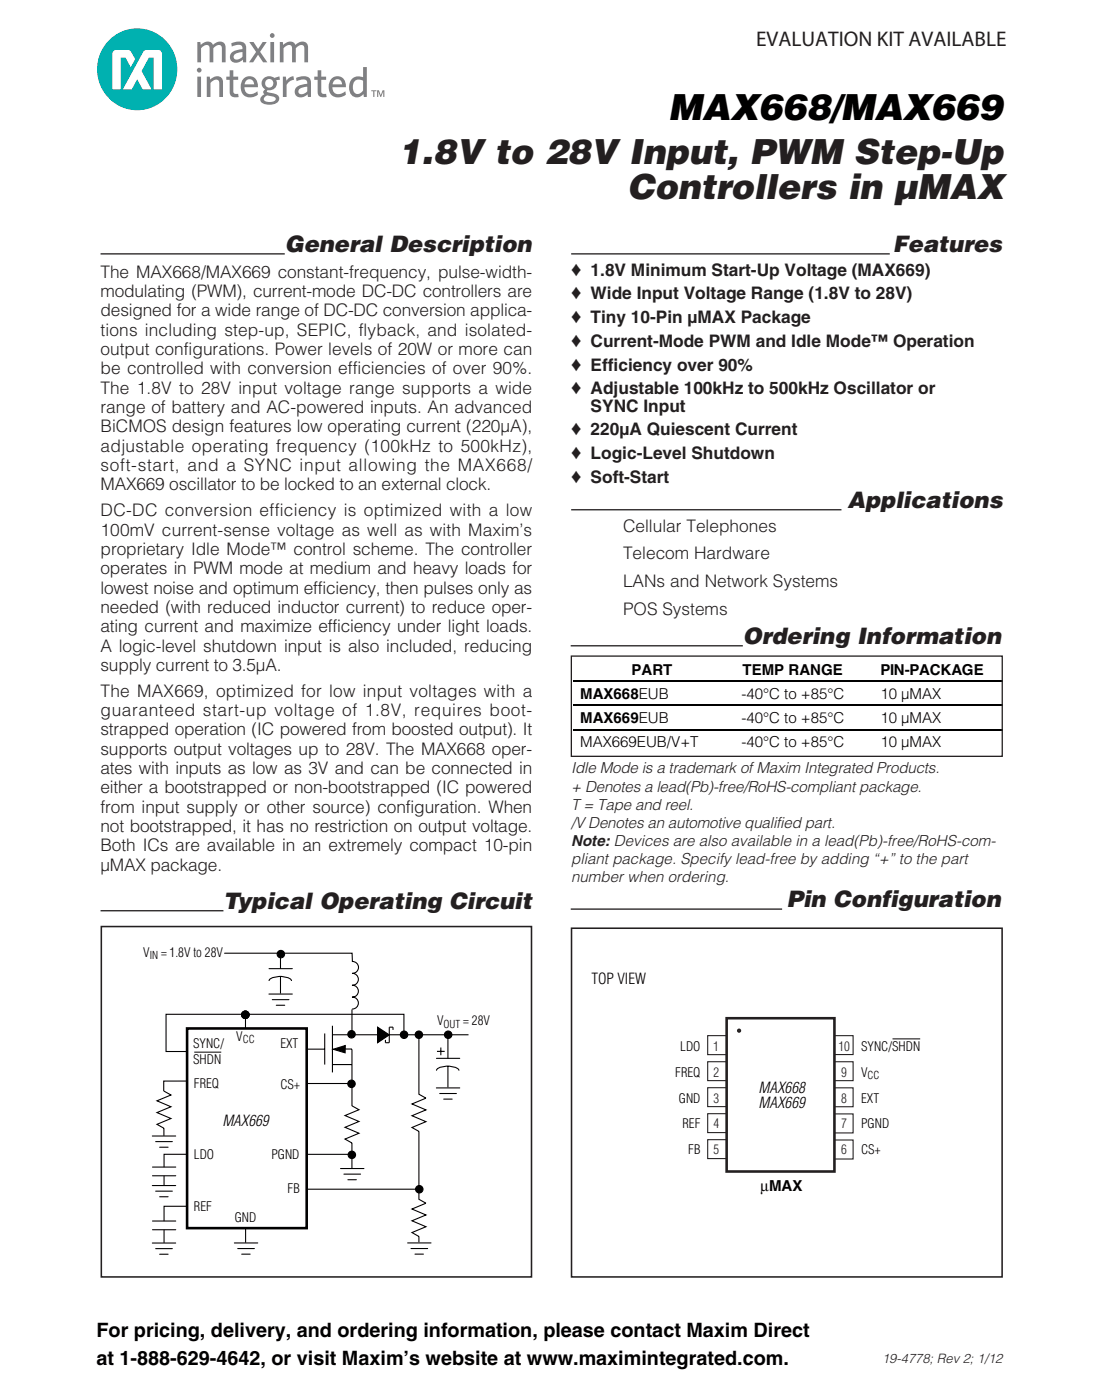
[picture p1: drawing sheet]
<svg xmlns="http://www.w3.org/2000/svg" width="216mm" height="274mm" viewBox="0 0 216 274" stroke-linecap="round" stroke-linejoin="round" font-family="sans-serif">
<defs><g id="words">
<text font-size="7.1" x="130.9" y="23.5">MAX668/MAX669</text>
<g font-size="6.9" fill="#231f20">
<text x="78.1" y="32.1">1.8V to 28V Input, PWM Step-Up</text>
<text x="123" y="38.9">Controllers in µMAX</text>
</g>
<g font-size="4.5" fill="#231f20">
<text x="55.8" y="49.3">General Description</text>
<text x="174.9" y="49.3">Features</text>
<text x="166" y="99.5">Applications</text>
<text x="145.5" y="126.1">Ordering Information</text>
<text x="52.3" y="167.6">Functional Diagrams</text>
<text x="43.7" y="178.1">Typical Operating Circuit</text>
<text x="154.1" y="177.7">Pin Configuration</text>
</g>
<text font-size="4.2" fill="#231f20" x="148.1" y="9">EVALUATION KIT AVAILABLE</text>
<g font-size="3.9">
<text x="18.9" y="262">For pricing, delivery, and ordering information, please contact Maxim Direct</text>
<text x="18.9" y="267.4">at 1-888-629-4642, or visit Maxim’s website at www.maximintegrated.com.</text>
</g>
<g font-size="3.4" fill="#231f20">
<text x="19.7" y="54.4">The MAX668/MAX669 constant-frequency, pulse-width-</text>
<text x="19.7" y="58.2">modulating (PWM), current-mode DC-DC controllers are</text>
<text x="111.9" y="54">♦ 1.8V Minimum Start-Up Voltage (MAX669)</text>
<text x="111.9" y="58.7">♦ Wide Input Voltage Range (1.8V to 28V)</text>
<text x="19.7" y="62">designed for a wide range of DC-DC conversion applica-</text>
<text x="19.7" y="65.8">tions including step-up, SEPIC, flyback, and isolated-</text>
<text x="111.9" y="63.3">♦ Tiny 10-Pin µMAX Package</text>
<text x="19.7" y="69.6">output configurations. Power levels of 20W or more can</text>
<text x="111.9" y="68">♦ Current-Mode PWM and Idle Mode™ Operation</text>
<text x="19.7" y="73.4">be controlled with conversion efficiencies of over 90%.</text>
<text x="19.7" y="77.1">The 1.8V to 28V input voltage range supports a wide</text>
<text x="111.9" y="72.6">♦ Efficiency over 90%</text>
<text x="111.9" y="77.3">♦ Adjustable 100kHz to 500kHz Oscillator or</text>
<text x="19.7" y="80.9">range of battery and AC-powered inputs. An advanced</text>
<text x="115.7" y="80.7">SYNC Input</text>
<text x="19.7" y="84.7">BiCMOS design features low operating current (220µA),</text>
<text x="19.7" y="88.5">adjustable operating frequency (100kHz to 500kHz),</text>
<text x="111.9" y="85.3">♦ 220µA Quiescent Current</text>
<text x="111.9" y="90">♦ Logic-Level Shutdown</text>
<text x="19.7" y="92.3">soft-start, and a SYNC input allowing the MAX668/</text>
<text x="111.9" y="94.6">♦ Soft-Start</text>
<text x="19.7" y="96.1">MAX669 oscillator to be locked to an external clock.</text>
<text x="19.7" y="101.2">DC-DC conversion efficiency is optimized with a low</text>
<text x="19.7" y="104.9">100mV current-sense voltage as well as with Maxim’s</text>
<text x="122.1" y="104.2">Cellular Telephones</text>
<text x="19.7" y="108.7">proprietary Idle Mode™ control scheme. The controller</text>
<text x="19.7" y="112.5">operates in PWM mode at medium and heavy loads for</text>
<text x="122.1" y="109.6">Telecom Hardware</text>
<text x="19.7" y="116.3">lowest noise and optimum efficiency, then pulses only as</text>
<text x="122.1" y="115">LANs and Network Systems</text>
<text x="19.7" y="120.1">needed (with reduced inductor current) to reduce oper-</text>
<text x="19.7" y="123.9">ating current and maximize efficiency under light loads.</text>
<text x="122.1" y="120.4">POS Systems</text>
<text x="19.7" y="127.7">A logic-level shutdown input is also included, reducing</text>
<text x="19.7" y="131.5">supply current to 3.5µA.</text>
<text x="19.7" y="136.5">The MAX669, optimized for low input voltages with a</text>
<text x="19.7" y="140.3">guaranteed start-up voltage of 1.8V, requires boot-</text>
<text x="19.7" y="144.1">strapped operation (IC powered from boosted output). It</text>
<text x="19.7" y="147.9">supports output voltages up to 28V. The MAX668 oper-</text>
<text x="19.7" y="151.7">ates with inputs as low as 3V and can be connected in</text>
<text x="19.7" y="155.5">either a bootstrapped or non-bootstrapped (IC powered</text>
<text x="19.7" y="159.3">from input supply or other source) configuration. When</text>
<text x="19.7" y="163.1">not bootstrapped, it has no restriction on output voltage.</text>
<text x="19.7" y="166.8">Both ICs are available in an extremely compact 10-pin</text>
<text x="19.7" y="170.6">µMAX package.</text>
</g>
<g font-size="3" fill="#231f20">
<text x="111.9" y="155.1">+ Denotes a lead(Pb)-free/RoHS-compliant package.</text>
<text x="111.9" y="151.5">Idle Mode is a trademark of Maxim Integrated Products.</text>
<text x="111.9" y="158.7">T = Tape and reel.</text>
<text x="111.9" y="165.8">Note: Devices are also available in a lead(Pb)-free/RoHS-com-</text>
<text x="111.9" y="162.2">/V Denotes an automotive qualified part.</text>
<text x="111.9" y="172.9">number when ordering.</text>
<text x="111.9" y="169.3">pliant package. Specify lead-free by adding “+” to the part</text>
<text x="18.7" y="239.9">Pin Configurations appear at end of data sheet.</text>
<text x="18.7" y="243.7">Functional Diagrams continued at end of data sheet.</text>
<text x="18.7" y="248">UCSP is a trademark of Maxim Integrated Products, Inc.</text>
</g>
<g font-size="3">
<text x="115.9" y="192.9">TOP VIEW</text>
<text x="148.6" y="214.2">MAX668</text>
<text x="43.6" y="220.6">MAX669</text>
<text x="148.6" y="217.1">MAX669</text>
<text x="149" y="233.3">µMAX</text>
</g>
<g font-size="2.9">
<text x="113.7" y="137">MAX668EUB</text>
<text x="123.7" y="132.2">PART</text>
<text x="145.3" y="137">-40°C to +85°C</text>
<text x="145.5" y="132.2">TEMP RANGE</text>
<text x="172.5" y="137">10 µMAX</text>
<text x="172.5" y="132.2">PIN-PAC K AGE</text>
<text x="113.7" y="141.7">MAX669EUB</text>
<text x="145.3" y="141.7">-40°C to +85°C</text>
<text x="172.5" y="141.7">10 µMAX</text>
<text x="113.7" y="146.4">MAX669EUB/V+T</text>
<text x="145.3" y="146.4">-40°C to +85°C</text>
<text x="172.5" y="146.4">10 µMAX</text>
</g>
<text font-size="2.7" fill="#fff" x="35" y="21.3" transform="rotate(-7 35 21.3)">AVAILABLE</text>
<text font-size="2.6" fill="#231f20" x="172.8" y="267.1">19-4778; Rev 2; 1/12</text>
<g font-size="2.5">
<text x="28.1" y="187.5">V</text>
<text x="31.5" y="187.5">= 1.8V to 28V</text>
<text x="85.6" y="200.9">V</text>
<text x="90.8" y="200.9">= 28V</text>
<text x="37.8" y="205.4">SYNC/</text>
<text x="37.8" y="208.6">SHDN</text>
<text x="46.3" y="204">V</text>
<text x="54.9" y="205.4">EXT</text>
<text x="133.3" y="206">LDO</text>
<text x="168.7" y="206">SYNC/SHDN</text>
<text x="38" y="213.1">FREQ</text>
<text x="54.9" y="213.3">CS+</text>
<text x="132.3" y="211">FREQ</text>
<text x="168.7" y="211">V</text>
<text x="133" y="216.1">GND</text>
<text x="133.7" y="221.1">REF</text>
<text x="168.7" y="216.1">EXT</text>
<text x="168.7" y="221.1">PGND</text>
<text x="38" y="227.2">LDO</text>
<text x="53.2" y="227">PGND</text>
<text x="134.8" y="226.2">FB</text>
<text x="168.7" y="226.2">CS+</text>
<text x="56.3" y="233.8">FB</text>
<text x="38" y="237.3">REF</text>
<text x="46" y="239.4">GND</text>
</g>
<g font-size="2.5" fill="#231f20">
<text x="139.7" y="206">1</text>
<text x="164.2" y="206">10</text>
<text x="139.8" y="211">2</text>
<text x="164.8" y="211">9</text>
<text x="139.8" y="216.1">3</text>
<text x="139.8" y="221.1">4</text>
<text x="164.8" y="216.1">8</text>
<text x="164.8" y="221.1">7</text>
<text x="139.8" y="226.2">5</text>
<text x="164.8" y="226.2">6</text>
</g>
<g font-size="2.1">
<text x="29.3" y="187.9">IN</text>
<text x="86.9" y="201.3">OUT</text>
<text x="47.5" y="204.5">CC</text>
<text x="170" y="211.4">CC</text>
</g>
</g></defs>
<!-- layer: Layer 1 -->
<path d="M64.6 11l-45.7 6.2M64.6 12.7l-45.7 6.1" fill="none" stroke="#fff" stroke-width=".28"/>
<path d="M21.3 7.9a7.9 7.9 0 0 1 11.6 .5 7.9 7.9 0 0 1-1.2 11.5 8 8 0 0 1-10.8-1.1 8 8 0 0 1 .4-10.9z" fill="#00b1b0"/>
<path d="M22.2 10l-.2 .6v6.9h1.7v-6.2h.9l1 1.9 .9-1.6-.8-1.4-.4-.4h-2.5zM28.2 9.9l-4.1 7.6h1.7l1.1-2 1 2h1.8l-2-3.6 1.5-2.6h.9v6.2h1.7v-6.9a.81 .81 0 0 0-.8-.8h-2.3z" fill="#fff"/>
<g fill="#7e8083">
<path d="M40.5 15h.6l.1 .6a1.41 1.41 0 0 1 2.4 .1l.1 3.3h-.7v-2.7a.67 .67 0 0 0-.4-.7 .67 .67 0 0 0-.8 .2l-.6 .4v2.8h-.7z"/>
<path d="M45 13.8h.7v1.2h1v.6h-1v2.3l.2 .4 .8 .1 .1 .6a1.24 1.24 0 0 1-1.8-1v-2.4h-.7v-.6h.7z"/>
<path d="M62.2 13.8h.7v1.2h1v.6h-1v2.3l.3 .4 .7 .1 .1 .6a1.24 1.24 0 0 1-1.8-1v-2.4h-.6v-.6h.6z"/>
<path d="M55.4 15h.6l.1 .8a1.73 1.73 0 0 1 1.4-.9l.1 .7a1.77 1.77 0 0 0-1.5 1v2.4h-.7z"/>
<path d="M38.7 8.2h.5l.1 .6a1.4 1.4 0 0 1 2.4 0 1.38 1.38 0 0 1 2.5 .1v3.3h-.7v-2.7a.65 .65 0 0 0-.4-.7 .65 .65 0 0 0-.8 .2l-.5 .5v2.7h-.7v-2.7a.65 .65 0 0 0-.4-.7 .65 .65 0 0 0-.8 .2l-.5 .5v2.7h-.7z"/>
<path d="M54.8 8.2h.6l.1 .6a1.4 1.4 0 0 1 2.4 0 1.38 1.38 0 0 1 2.4 .1l.1 3.3h-.8v-2.7a.65 .65 0 0 0-.4-.7 .65 .65 0 0 0-.7 .2l-.5 .5v2.7h-.8v-2.7a.65 .65 0 0 0-.4-.7 .65 .65 0 0 0-.7 .2l-.6 .5v2.7h-.7z"/>
<path d="M48.8 8.2h.9l.9 1.4 .9-1.4h.8l-1.3 1.9 1.4 2.1h-.9l-.9-1.5-1 1.5h-.8l1.4-2z"/>
<path d="M38.7 15h.7v4h-.7zM38.6 13.7a.47 .47 0 0 1 .9 0 .47 .47 0 0 1-.9 0z"/>
<path d="M48.3 15.8l-.4 .7h1.9a.91 .91 0 0 0-.5-.9 .91 .91 0 0 0-1 .2zM47.6 15.5a1.7 1.7 0 0 1 2.1-.3 1.7 1.7 0 0 1 .8 1.9h-2.6a1.29 1.29 0 0 0 .7 1.3 1.29 1.29 0 0 0 1.5-.3l.3-.2 .1 .7a2.02 2.02 0 0 1-2.5 .2 2.02 2.02 0 0 1-.8-2.4z"/>
<path d="M51.9 16.3a.85 .85 0 0 0 1.7 0 .85 .85 0 0 0-1.7 0zM51.8 19l-.1 .4a1.48 1.48 0 0 0 2.3 0 1.31 1.31 0 0 0-1.4-.6l-.3-.1zM51.5 15.5a1.65 1.65 0 0 1 2.2-.2l1-.3 .1 .6-.7 .1a1.4 1.4 0 0 1-.2 1.5 1.4 1.4 0 0 1-1.4 .5l-.2 .3 1.1 .3a1.08 1.08 0 0 1 1.1 .4 1.08 1.08 0 0 1-.1 1.3 2.69 2.69 0 0 1-3.3-.1 1.04 1.04 0 0 1 .7-1.4l-.2-.3a.59 .59 0 0 1 .4-.7 1.34 1.34 0 0 1-.5-2z"/>
<path d="M58.7 17.5a.6 .6 0 0 0-.1 .8 .6 .6 0 0 0 .7 .1l.9-.5v-.9l-.7 .1zM58 15.3l1.1-.3a1.31 1.31 0 0 1 1.8 1.2v2.8h-.6v-.5a1.45 1.45 0 0 1-2.5-.2 1.3 1.3 0 0 1 1-1.6l1.4-.3a.75 .75 0 0 0-.3-.7 .75 .75 0 0 0-.8-.1l-1 .3z"/>
<path d="M65.5 15.8l-.3 .7h1.8a.91 .91 0 0 0-.5-.9 .91 .91 0 0 0-1 .2zM64.9 15.5a1.7 1.7 0 0 1 2.1-.3 1.7 1.7 0 0 1 .8 1.9h-2.7a1.29 1.29 0 0 0 .8 1.3 1.29 1.29 0 0 0 1.4-.3l.4-.2 .1 .7a2.02 2.02 0 0 1-2.6 .2 2.02 2.02 0 0 1-.7-2.4z"/>
<path d="M69.5 15.8a1.83 1.83 0 0 0 .2 2.6 1.2 1.2 0 0 0 1.4-.7v-1.9l-.9-.2zM71.1 13.1h.8v5.9h-.6l-.1-.6a1.57 1.57 0 0 1-1.9 .5 1.57 1.57 0 0 1-.9-1.8 1.91 1.91 0 0 1 2.7-2z"/>
<path d="M46 10.7a.6 .6 0 0 0-.1 .8 .6 .6 0 0 0 .8 .1l.8-.5v-.9l-.7 .1zM45.3 8.5l1.1-.3a1.31 1.31 0 0 1 1.8 1.2v2.8h-.6v-.5a1.45 1.45 0 0 1-2.5-.1 1.3 1.3 0 0 1 1-1.7l1.4-.3a.75 .75 0 0 0-.3-.7 .75 .75 0 0 0-.8-.1l-1 .3z"/>
<path d="M53 8.2h.7v4h-.7zM52.9 7a.47 .47 0 0 1 .9 0 .47 .47 0 0 1-.9 0z"/>
<path d="M73.9 17.7v1.3h.2v-1.1l.4 1.1h.2l.4-1.1v1.1h.2v-1.3h-.3l-.4 1-.4-1zM72.7 17.7v.2h.4v1.1h.3v-1.1h.3v-.2z"/>
</g>
<g fill="#fff">
<path d="M188.2 253.7h19.1v6.3h-19.1z"/>
<path d="M195.5 42.8h11.6v83.1h-11.6z"/>
</g>
<path d="M19.7 49.7h36.1M111.9 49.7h62.4M111.9 99.9h53" fill="none" stroke="#231f20" stroke-width=".26"/>
<path d="M111.9 149.4h84.6v24.2h-84.6z" fill="#fff"/>
<path d="M111.8 126.5h33.7M19.7 178.5h24.1" fill="none" stroke="#231f20" stroke-width=".26"/>
<g fill="none" stroke="#000" stroke-width=".21">
<path d="M44 186.8h25v1.6a1.16 1.16 0 0 1 1.2 1.1 1.16 1.16 0 0 1-1.1 1.2 1.17 1.17 0 0 1 1.1 1.2 1.17 1.17 0 0 1-1.2 1.2M48.1 198.8v2.7M52.7 194.8h4.6M52.7 189.8h4.6M52.7 192.2a1.96 1.96 0 0 1 2.1-.9l.7 .1a1.69 1.69 0 0 1 1.6 .8M53.3 195.9h3.3M54.1 197h1.7M55 186.9v2.9M55 191.3v3.4M69 197.8v4.9M69 193a1.17 1.17 0 0 1 1.2 1.2 1.17 1.17 0 0 1-1.2 1.2 1.16 1.16 0 0 1 1.2 1.1 1.16 1.16 0 0 1-1.2 1.2M32.1 213.8l1.4 .8-2.7 1.1 2.7 1.2-2.7 1.1 2.7 1.2-2.7 1.1 1.3 .8"/>
<path d="M36.6 211.8h-4.5v2M60.2 212.3h8.6M60.3 205.6h3.3M63.6 202.5v6.1M65.1 201v9.1M65.1 208.6h3.9M65.2 202.8h26.6M66.7 205.6h2.3M68.9 216.7l1.4 .7-2.7 1.2 2.7 1.1-2.7 1.2 2.7 1.2-2.7 1.1 1.3 .8M69 205.6v11.1M79.1 202.8v-4.1h-46.6v7.3h4.1M82.1 202.9v11.5l1.4 .8-2.8 1.1 2.8 1.2-2.8 1.1 2.8 1.2-2.8 1.1 1.4 .8v13.3l1.4 .8-2.8 1.1 2.8 1.2-2.8 1.1 2.8 1.2-2.8 1.1 1.4 .8"/>
<path d="M85.5 213.2h4.6M85.5 207.4h4.6M85.5 209.8a1.96 1.96 0 0 1 2.1-.9l.7 .1a1.69 1.69 0 0 1 1.6 .8M85.6 206h1.5M86.1 214.3h3.3M86.4 205.3v1.5M86.9 215.4h1.7M87.8 203v4.4M87.8 208.9v4.2M29.8 222.6h4.6M29.8 232.3h4.6M29.9 228.7h4.5"/>
<path d="M29.9 230.4h4.5M29.9 239.3h4.5M30.5 223.7h3.3M30.5 233.4h3.3M31.3 224.8h1.6M31.3 234.5h1.6M32.1 221.1v1.5M32.1 230.4v1.9M36.6 226.2h-4.5v2.5M36.6 236.4h-4.5v2.9M60.2 226.2h8.6M60.3 233h21.8"/>
<path d="M66.7 229h4.6M67.4 230.1h3.2M68.2 231.2h1.6M68.9 223.9v5M29.8 243.6h4.6M29.9 241h4.5M30.5 244.7h3.3M31.3 245.8h1.6M32.1 241v2.5M45.9 243.6h4.6M46.6 244.6h3.2M47.4 245.7h1.6"/>
<path d="M48.1 240.6v2.9M79.9 243.5h4.5M80.5 244.6h3.3M81.3 245.7h1.7M82.1 242.3v1.1"/>
</g>
<g fill="#000" stroke="#000" stroke-width=".21">
<path d="M65.3 205.6l2.3-.7v1.4zM75.5 203.8v.5zM75.5 204.3h.7zM74 201.3l2.3 1.5-2.3 1.5zM76.3 201.3v3zM77 201.3v.5zM76.3 201.3h.7z"/>
<circle cx="48.1" cy="198.8" r=".73"/>
<circle cx="55" cy="187" r=".73"/>
<circle cx="68.9" cy="212.4" r=".73"/>
<circle cx="68.9" cy="202.7" r=".73"/>
<circle cx="79.2" cy="202.8" r=".73"/>
<circle cx="82.1" cy="202.8" r=".73"/>
<circle cx="87.8" cy="202.8" r=".73"/>
<circle cx="68.9" cy="226.3" r=".73"/>
<circle cx="82.1" cy="233" r=".73"/>
</g>
<path d="M38.1 206.2h5.2z" fill="#000" stroke="#000" stroke-width=".2"/>
<path d="M36.7 201.5h23.4v39.1h-23.4z" fill="none" stroke="#000" stroke-width=".51"/>
<path d="M19.9 181.6h84.2v68.6h-84.2z" fill="none" stroke="#231f20" stroke-width=".3"/>
<g fill="#fff" stroke="#231f20" stroke-width=".21">
<path d="M138.6 202.9h3.8v3.8h-3.8z"/>
<path d="M138.6 213.1h3.8v3.7h-3.8z"/>
<path d="M138.6 218.2h3.8v3.7h-3.8z"/>
<path d="M138.6 208h3.8v3.7h-3.8z"/>
<path d="M138.6 223.3h3.8v3.7h-3.8z"/>
<path d="M163.5 202.9h3.6v3.7h-3.6z"/>
<path d="M163.5 213.2h3.6v3.7h-3.6z"/>
<path d="M163.5 218.3h3.6v3.7h-3.6z"/>
<path d="M163.5 208h3.6v3.7h-3.6z"/>
<path d="M163.5 223.4h3.6v3.7h-3.6z"/>
</g>
<path d="M142.4 199.5h21.1v30.1h-21.1z" fill="#fff" stroke="#231f20" stroke-width=".51"/>
<circle cx="144.8" cy="202" r=".16" fill="#231f20" stroke="#231f20" stroke-width=".51"/>
<path d="M174.9 203.6h5.4z" fill="#000" stroke="#000" stroke-width=".2"/>
<path d="M112 181.9h84.3v68.3h-84.3z" fill="none" stroke="#231f20" stroke-width=".3"/>
<path d="M111.8 178.1h41.4" fill="none" stroke="#231f20" stroke-width=".26"/>
<path d="M111.9 128.6h84.5v19.6h-84.5z" fill="#fff"/>
<path d="M112.2 133.5h84.2M112.2 138.2h84.2M112.2 143h84.2" fill="none" stroke="#000" stroke-width=".2"/>
<path d="M111.9 128.6h84.5v19.6h-84.5z" fill="none" stroke="#231f20" stroke-width=".25"/>
<g fill="#fff">
<path d="M200.9 45.2h7.7v66.1h-7.7z"/>
<path d="M8.4 44.9h8v65.5h-8z"/>
</g>
<use href="#words"/>
</svg>
